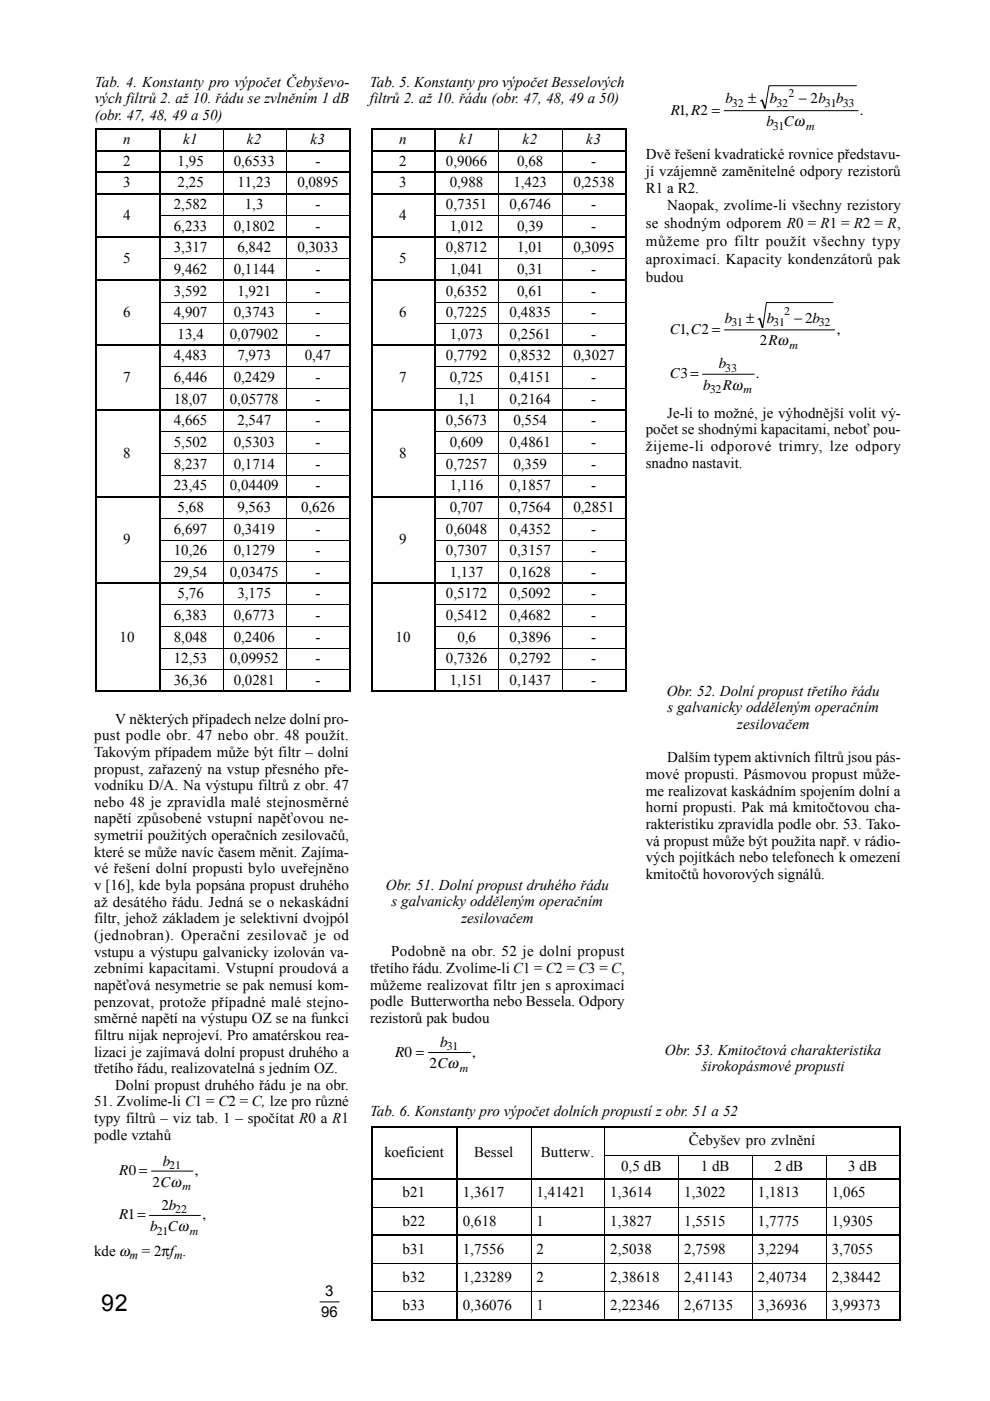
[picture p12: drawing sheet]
<svg xmlns="http://www.w3.org/2000/svg" width="210mm" height="297mm" viewBox="0 0 210 297" stroke-linecap="round" stroke-linejoin="round" font-family="sans-serif">
<defs><g id="words">
<text font-size="4.9" x="21.5" y="278.1">92</text>
<g font-size="3.2">
<text x="20.1" y="21.9">vých filtrů 2. až 10. řádu se zvlněním 1 dB</text>
<text x="20.1" y="18.3">Tab. 4. Konstanty pro výpočet Čebyševo-</text>
<text x="78.4" y="18.3">Tab. 5. Konstanty pro výpočet Besselových</text>
<text x="78.4" y="21.9">filtrů 2. až 10. řádu (obr. 47, 48, 49 a 50)</text>
<text x="153.8" y="21.9">b</text>
<text x="158.6" y="21.9">±</text>
<text x="163.2" y="21.9">b</text>
<text x="169.4" y="21.9">− 2b b</text>
<text x="20.1" y="25.4">(obr. 47, 48, 49 a 50)</text>
<text x="142.3" y="24.3">R1,R2 =</text>
<text x="162.5" y="26.8">b Cω</text>
<text x="182.3" y="24.3">.</text>
<text x="26.1" y="30.6">n</text>
<text x="26.1" y="35.2">2</text>
<text x="37.7" y="35.2">1,95</text>
<text x="38.8" y="30.6">k1</text>
<text x="49.6" y="35.2">0,6533</text>
<text x="52.3" y="30.6">k2</text>
<text x="65.8" y="30.6">k3</text>
<text x="66.9" y="35.2">-</text>
<text x="84.6" y="30.6">n</text>
<text x="84.6" y="35.2">2</text>
<text x="94.6" y="35.2">0,9066</text>
<text x="97.3" y="30.6">k1</text>
<text x="109.6" y="35.2">0,68</text>
<text x="110.8" y="30.6">k2</text>
<text x="124.3" y="30.6">k3</text>
<text x="125.4" y="35.2">-</text>
<text x="136.9" y="33.8">Dvě řešení kvadratické rovnice představu-</text>
<text x="26.1" y="39.7">3</text>
<text x="37.7" y="39.7">2,25</text>
<text x="50.4" y="39.7">11,23</text>
<text x="63.1" y="39.7">0,0895</text>
<text x="84.6" y="39.7">3</text>
<text x="95.4" y="39.7">0,988</text>
<text x="108.9" y="39.7">1,423</text>
<text x="121.6" y="39.7">0,2538</text>
<text x="136.9" y="37.4">jí vzájemně zaměnitelné odpory rezistorů</text>
<text x="136.9" y="40.9">R1 a R2.</text>
<text x="26.1" y="46.6">4</text>
<text x="36.9" y="44.3">2,582</text>
<text x="51.9" y="44.3">1,3</text>
<text x="66.9" y="44.3">-</text>
<text x="84.6" y="46.6">4</text>
<text x="94.6" y="44.3">0,7351</text>
<text x="108.1" y="44.3">0,6746</text>
<text x="125.4" y="44.3">-</text>
<text x="141.5" y="44.6">Naopak, zvolíme-li všechny rezistory</text>
<text x="36.9" y="48.9">6,233</text>
<text x="36.9" y="53.5">3,317</text>
<text x="49.6" y="48.9">0,1802</text>
<text x="50.4" y="53.5">6,842</text>
<text x="63.1" y="53.5">0,3033</text>
<text x="66.9" y="48.9">-</text>
<text x="94.6" y="53.5">0,8712</text>
<text x="95.4" y="48.9">1,012</text>
<text x="109.6" y="48.9">0,39</text>
<text x="109.6" y="53.5">1,01</text>
<text x="121.6" y="53.5">0,3095</text>
<text x="125.4" y="48.9">-</text>
<text x="136.9" y="48.4">se shodným odporem R0 = R1 = R2 = R,</text>
<text x="136.9" y="52.2">můžeme pro filtr použít všechny typy</text>
<text x="26.1" y="55.8">5</text>
<text x="36.9" y="58.1">9,462</text>
<text x="49.6" y="58.1">0,1144</text>
<text x="66.9" y="58.1">-</text>
<text x="84.6" y="55.8">5</text>
<text x="95.4" y="58.1">1,041</text>
<text x="109.6" y="58.1">0,31</text>
<text x="125.4" y="58.1">-</text>
<text x="136.9" y="56">aproximací. Kapacity kondenzátorů pak</text>
<text x="136.9" y="59.8">budou</text>
<text x="36.9" y="62.7">3,592</text>
<text x="50.4" y="62.7">1,921</text>
<text x="66.9" y="62.7">-</text>
<text x="94.6" y="62.7">0,6352</text>
<text x="109.6" y="62.7">0,61</text>
<text x="125.4" y="62.7">-</text>
<text x="26.1" y="67.2">6</text>
<text x="36.9" y="67.2">4,907</text>
<text x="37.7" y="71.9">13,4</text>
<text x="48.8" y="71.9">0,07902</text>
<text x="49.6" y="67.2">0,3743</text>
<text x="66.9" y="67.2">-</text>
<text x="66.9" y="71.9">-</text>
<text x="84.6" y="67.2">6</text>
<text x="94.6" y="67.2">0,7225</text>
<text x="95.4" y="71.9">1,073</text>
<text x="108.1" y="67.2">0,4835</text>
<text x="108.1" y="71.9">0,2561</text>
<text x="125.4" y="67.2">-</text>
<text x="125.4" y="71.9">-</text>
<text x="142.1" y="70.8">C C2 =</text>
<text x="144.1" y="70.8">1,</text>
<text x="153.7" y="68.4">b</text>
<text x="158.2" y="68.4">±</text>
<text x="162.6" y="68.4">b</text>
<text x="168.4" y="68.4">− 2b</text>
<text x="177.4" y="70.8">,</text>
<text x="36.9" y="76.4">4,483</text>
<text x="50.4" y="76.4">7,973</text>
<text x="64.6" y="76.4">0,47</text>
<text x="94.6" y="76.4">0,7792</text>
<text x="108.1" y="76.4">0,8532</text>
<text x="121.6" y="76.4">0,3027</text>
<text x="161.1" y="73.3">2Rω</text>
<text x="26.1" y="81">7</text>
<text x="36.9" y="81">6,446</text>
<text x="49.6" y="81">0,2429</text>
<text x="66.9" y="81">-</text>
<text x="84.6" y="81">7</text>
<text x="95.4" y="81">0,725</text>
<text x="108.1" y="81">0,4151</text>
<text x="125.4" y="81">-</text>
<text x="142.1" y="80.2">C3=</text>
<text x="149.1" y="82.6">b</text>
<text x="152.4" y="78.1">b</text>
<text x="153.2" y="82.6">Rω</text>
<text x="160.3" y="80.2">.</text>
<text x="36.9" y="85.6">18,07</text>
<text x="48.8" y="85.6">0,05778</text>
<text x="66.9" y="85.6">-</text>
<text x="97" y="85.6">1,1</text>
<text x="108.1" y="85.6">0,2164</text>
<text x="125.4" y="85.6">-</text>
<text x="141.5" y="88.6">Je-li to možné, je výhodnější volit vý-</text>
<text x="36.9" y="90.2">4,665</text>
<text x="36.9" y="94.8">5,502</text>
<text x="49.6" y="94.8">0,5303</text>
<text x="50.4" y="90.2">2,547</text>
<text x="66.9" y="90.2">-</text>
<text x="66.9" y="94.8">-</text>
<text x="94.6" y="90.2">0,5673</text>
<text x="95.4" y="94.8">0,609</text>
<text x="108.1" y="94.8">0,4861</text>
<text x="108.9" y="90.2">0,554</text>
<text x="125.4" y="90.2">-</text>
<text x="125.4" y="94.8">-</text>
<text x="136.9" y="95.6">žijeme-li odporové trimry, lze odpory</text>
<text x="136.9" y="92.1">počet se shodnými kapacitami, neboť pou-</text>
<text x="26.1" y="97.1">8</text>
<text x="36.9" y="99.4">8,237</text>
<text x="49.6" y="99.4">0,1714</text>
<text x="66.9" y="99.4">-</text>
<text x="84.6" y="97.1">8</text>
<text x="94.6" y="99.4">0,7257</text>
<text x="108.9" y="99.4">0,359</text>
<text x="125.4" y="99.4">-</text>
<text x="136.9" y="99.3">snadno nastavit.</text>
<text x="36.9" y="103.9">23,45</text>
<text x="48.8" y="103.9">0,04409</text>
<text x="66.9" y="103.9">-</text>
<text x="95.4" y="103.9">1,116</text>
<text x="108.1" y="103.9">0,1857</text>
<text x="125.4" y="103.9">-</text>
<text x="36.9" y="113.1">6,697</text>
<text x="37.7" y="108.6">5,68</text>
<text x="49.6" y="113.1">0,3419</text>
<text x="50.4" y="108.6">9,563</text>
<text x="63.8" y="108.6">0,626</text>
<text x="66.9" y="113.1">-</text>
<text x="94.6" y="113.1">0,6048</text>
<text x="95.4" y="108.6">0,707</text>
<text x="108.1" y="108.6">0,7564</text>
<text x="108.1" y="113.1">0,4352</text>
<text x="121.6" y="108.6">0,2851</text>
<text x="125.4" y="113.1">-</text>
<text x="26.1" y="115.4">9</text>
<text x="36.9" y="117.7">10,26</text>
<text x="49.6" y="117.7">0,1279</text>
<text x="66.9" y="117.7">-</text>
<text x="84.6" y="115.4">9</text>
<text x="94.6" y="117.7">0,7307</text>
<text x="108.1" y="117.7">0,3157</text>
<text x="125.4" y="117.7">-</text>
<text x="36.9" y="122.3">29,54</text>
<text x="48.8" y="122.3">0,03475</text>
<text x="66.9" y="122.3">-</text>
<text x="95.4" y="122.3">1,137</text>
<text x="108.1" y="122.3">0,1628</text>
<text x="125.4" y="122.3">-</text>
<text x="36.9" y="131.5">6,383</text>
<text x="37.7" y="126.9">5,76</text>
<text x="49.6" y="131.5">0,6773</text>
<text x="50.4" y="126.9">3,175</text>
<text x="66.9" y="126.9">-</text>
<text x="66.9" y="131.5">-</text>
<text x="94.6" y="126.9">0,5172</text>
<text x="94.6" y="131.5">0,5412</text>
<text x="108.1" y="126.9">0,5092</text>
<text x="108.1" y="131.5">0,4682</text>
<text x="125.4" y="126.9">-</text>
<text x="125.4" y="131.5">-</text>
<text x="25.3" y="136.1">10</text>
<text x="36.9" y="136.1">8,048</text>
<text x="49.6" y="136.1">0,2406</text>
<text x="66.9" y="136.1">-</text>
<text x="83.8" y="136.1">10</text>
<text x="97" y="136.1">0,6</text>
<text x="108.1" y="136.1">0,3896</text>
<text x="125.4" y="136.1">-</text>
<text x="36.9" y="140.6">12,53</text>
<text x="48.8" y="140.6">0,09952</text>
<text x="66.9" y="140.6">-</text>
<text x="94.6" y="140.6">0,7326</text>
<text x="108.1" y="140.6">0,2792</text>
<text x="125.4" y="140.6">-</text>
<text x="36.9" y="145.2">36,36</text>
<text x="49.6" y="145.2">0,0281</text>
<text x="66.9" y="145.2">-</text>
<text x="95.4" y="145.2">1,151</text>
<text x="108.1" y="145.2">0,1437</text>
<text x="125.4" y="145.2">-</text>
<text x="141.4" y="147.5">Obr. 52. Dolní propust třetího řádu</text>
<text x="24.5" y="153.4">V některých případech nelze dolní pro-</text>
<text x="141.5" y="151.1">s galvanicky odděleným operačním</text>
<text x="156.3" y="154.6">zesilovačem</text>
<text x="20" y="157">pust podle obr. 47 nebo obr. 48 použít.</text>
<text x="20" y="160.5">Takovým případem může být filtr – dolní</text>
<text x="141.5" y="161.6">Dalším typem aktivních filtrů jsou pás-</text>
<text x="20" y="164">propust, zařazený na vstup přesného pře-</text>
<text x="20" y="167.6">vodníku D/A. Na výstupu filtrů z obr. 47</text>
<text x="136.9" y="165.2">mové propusti. Pásmovou propust může-</text>
<text x="20" y="171.1">nebo 48 je zpravidla malé stejnosměrné</text>
<text x="136.9" y="168.7">me realizovat kaskádním spojením dolní a</text>
<text x="136.9" y="172.2">horní propusti. Pak má kmitočtovou cha-</text>
<text x="20" y="174.6">napětí způsobené vstupní napěťovou ne-</text>
<text x="20" y="178.2">symetrií použitých operačních zesilovačů,</text>
<text x="136.9" y="175.8">rakteristiku zpravidla podle obr. 53. Tako-</text>
<text x="136.9" y="179.3">vá propust může být použita např. v rádio-</text>
<text x="20" y="181.7">které se může navíc časem měnit. Zajíma-</text>
<text x="20" y="185.2">vé řešení dolní propusti bylo uveřejněno</text>
<text x="136.9" y="182.8">vých pojítkách nebo telefonech k omezení</text>
<text x="20" y="188.7">v [16], kde byla popsána propust druhého</text>
<text x="81.8" y="188.7">Obr. 51. Dolní propust druhého řádu</text>
<text x="136.9" y="186.4">kmitočtů hovorových signálů.</text>
<text x="20" y="192.3">až desátého řádu. Jedná se o nekaskádní</text>
<text x="20" y="195.8">filtr, jehož základem je selektivní dvojpól</text>
<text x="83" y="192.2">s galvanicky odděleným operačním</text>
<text x="97.8" y="195.7">zesilovačem</text>
<text x="20" y="199.3">(jednobran). Operační zesilovač je od</text>
<text x="20" y="202.8">vstupu a výstupu galvanicky izolován va-</text>
<text x="83" y="202.7">Podobně na obr. 52 je dolní propust</text>
<text x="20" y="206.3">zebními kapacitami. Vstupní proudová a</text>
<text x="20" y="209.9">napěťová nesymetrie se pak nemusí kom-</text>
<text x="78.5" y="209.8">můžeme realizovat filtr jen s aproximací</text>
<text x="78.5" y="206.3">třetího řádu. Zvolíme-li C1 = C2 = C3 = C,</text>
<text x="20" y="213.4">penzovat, protože případné malé stejno-</text>
<text x="78.5" y="213.3">podle Butterwortha nebo Bessela. Odpory</text>
<text x="20" y="216.9">směrné napětí na výstupu OZ se na funkci</text>
<text x="20" y="220.5">filtru nijak neprojeví. Pro amatérskou rea-</text>
<text x="78.5" y="216.9">rezistorů pak budou</text>
<text x="93.3" y="221.9">b</text>
<text x="20" y="224">lizaci je zajímavá dolní propust druhého a</text>
<text x="20" y="227.5">třetího řádu, realizovatelná s jedním OZ.</text>
<text x="83.8" y="224">R0 =</text>
<text x="91.1" y="226.5">2Cω</text>
<text x="100.1" y="224">,</text>
<text x="141" y="223.6">Obr. 53. Kmitočtová charakteristika</text>
<text x="148.8" y="227.1">širokopásmové propusti</text>
<text x="24.5" y="231.1">Dolní propust druhého řádu je na obr.</text>
<text x="20" y="234.6">51. Zvolíme-li C1 = C2 = C, lze pro různé</text>
<text x="20" y="238.1">typy filtrů – viz tab. 1 – spočítat R0 a R1</text>
<text x="78.5" y="236.5">Tab. 6. Konstanty pro výpočet dolních propustí z obr. 51 a 52</text>
<text x="20" y="241.7">podle vztahů</text>
<text x="81.5" y="245.3">koeficient</text>
<text x="100.6" y="245.3">Bessel</text>
<text x="114.7" y="245.3">Butterw.</text>
<text x="146.1" y="242.8">Čebyšev pro zvlnění</text>
<text x="25.3" y="249.1">R0 =</text>
<text x="32.4" y="251.6">2Cω</text>
<text x="34.5" y="247.1">b</text>
<text x="41.3" y="249.1">,</text>
<text x="131.7" y="248.3">0,5 dB</text>
<text x="148.6" y="248.3">1 dB</text>
<text x="164.2" y="248.3">2 dB</text>
<text x="179.9" y="248.3">3 dB</text>
<text x="34.2" y="256.5">2b</text>
<text x="85.4" y="253.8">b21</text>
<text x="98.1" y="253.8">1,3617</text>
<text x="113.7" y="253.8">1,41421</text>
<text x="129.4" y="253.8">1,3614</text>
<text x="145.1" y="253.8">1,3022</text>
<text x="160.7" y="253.8">1,1813</text>
<text x="176.3" y="253.8">1,065</text>
<text x="25.3" y="258.5">R1=</text>
<text x="31.9" y="261">b Cω</text>
<text x="42.9" y="258.5">,</text>
<text x="85.4" y="259.9">b22</text>
<text x="98.1" y="259.9">0,618</text>
<text x="113.7" y="259.9">1</text>
<text x="129.4" y="259.9">1,3827</text>
<text x="145.1" y="259.9">1,5515</text>
<text x="160.7" y="259.9">1,7775</text>
<text x="176.3" y="259.9">1,9305</text>
<text x="20" y="266.3">kde ω</text>
<text x="30.1" y="266.3">= 2πf .</text>
<text x="85.4" y="265.8">b31</text>
<text x="98.1" y="265.8">1,7556</text>
<text x="113.7" y="265.8">2</text>
<text x="129.4" y="265.8">2,5038</text>
<text x="145.1" y="265.8">2,7598</text>
<text x="160.7" y="265.8">3,2294</text>
<text x="176.3" y="265.8">3,7055</text>
<text x="68.9" y="274.8">3</text>
<text x="85.4" y="271.8">b32</text>
<text x="98.1" y="271.8">1,23289</text>
<text x="113.7" y="271.8">2</text>
<text x="129.4" y="271.8">2,38618</text>
<text x="145.1" y="271.8">2,41143</text>
<text x="160.7" y="271.8">2,40734</text>
<text x="176.3" y="271.8">2,38442</text>
<text x="68.1" y="279.3">96</text>
<text x="85.4" y="277.8">b33</text>
<text x="98.1" y="277.8">0,36076</text>
<text x="113.7" y="277.8">1</text>
<text x="129.4" y="277.8">2,22346</text>
<text x="145.1" y="277.8">2,67135</text>
<text x="160.7" y="277.8">3,36936</text>
<text x="176.3" y="277.8">3,99373</text>
</g>
<g font-size="2.5">
<text x="155.2" y="22.6">32</text>
<text x="164.6" y="22.6">32</text>
<text x="167.2" y="20.7">2</text>
<text x="174.9" y="22.6">31 33</text>
<text x="163.9" y="27.6">31</text>
<text x="170.9" y="27.6">m</text>
<text x="155.1" y="69.2">31</text>
<text x="163.9" y="69.2">31</text>
<text x="166.3" y="66.8">2</text>
<text x="173.6" y="69.2">32</text>
<text x="167.4" y="74">m</text>
<text x="150.5" y="83.4">32</text>
<text x="153.8" y="78.9">33</text>
<text x="157.7" y="83.4">m</text>
<text x="94.7" y="222.7">31</text>
<text x="97.5" y="227.3">m</text>
<text x="35.9" y="247.9">21</text>
<text x="37.2" y="257.3">22</text>
<text x="38.7" y="252.4">m</text>
<text x="33.3" y="261.8">21</text>
<text x="40.2" y="261.8">m</text>
<text x="27.5" y="267">m</text>
<text x="36.9" y="267">m</text>
</g>
</g></defs>
<g fill="none" stroke="#000" stroke-width=".21">
<path d="M181.6 18.2h-18.5l-.9 4.7M47.3 27.2v119.5M60.8 27.2v119.5M105.8 27.2v119.5M119.3 27.2v119.5M153.5 23.5h28.4M161.6 21.2l-.4 .2M33.7 45.7h40.7M33.7 54.9h40.7M92.2 45.7h40.7M92.2 54.9h40.7M33.7 64h40.7"/>
<path d="M33.7 68.6h40.7M33.7 77.8h40.7M92.2 64h40.7M92.2 68.6h40.7M92.2 77.8h40.7M149 79.3h10.9M153.6 69.9h23.4M161.1 67.5l-.4 .2M176.6 64.1h-14.1l-.8 5.3M33.7 82.4h40.7M33.7 91.6h40.7M33.7 96.1h40.7"/>
<path d="M92.2 82.4h40.7M92.2 91.6h40.7M92.2 96.1h40.7M33.7 100.7h40.7M33.7 109.9h40.7M33.7 114.5h40.7M33.7 119.1h40.7M92.2 100.7h40.7M92.2 109.9h40.7M92.2 114.5h40.7M92.2 119.1h40.7M33.7 128.3h40.7"/>
<path d="M33.7 132.8h40.7M33.7 137.4h40.7M92.2 128.3h40.7M92.2 132.8h40.7M92.2 137.4h40.7M33.7 142h40.7M92.2 142h40.7M90.8 223.2h9M112.7 238.8v41.2M128.3 238.8v41.2M31.7 257.7h10.8M32.1 248.3h8.8"/>
<path d="M78.7 255.9h112.3M128.2 244.9h62.8M143.9 244.9v35.1M159.6 244.9v35.1M175.2 244.9v35.1M67.8 276h4.1M78.7 267.9h112.3M78.7 273.9h112.3"/>
</g>
<g fill="none" stroke="#000" stroke-width=".3">
<path d="M20.2 27.3h54M20.2 32h54.2M20.2 36.5h54.2M20.3 27.2v119.5M33.8 27.2v119.5M78.7 27.3h54M78.7 32h54.2M78.7 36.5h54.2M78.8 27.2v119.5M92.3 27.2v119.5M20.2 41.1h54.2M20.2 50.3h54.2"/>
<path d="M20.2 59.5h54.2M78.7 41.1h54.2M78.7 50.3h54.2M78.7 59.5h54.2M20.2 73.2h54.2M78.7 73.2h54.2M20.2 87h54.2M78.7 87h54.2M20.2 105.3h54.2M78.7 105.3h54.2M20.2 146.6h54M78.7 146.6h54"/>
<path d="M78.7 238.9h112M78.8 238.8v41.2M97 238.8v41.2M78.7 249.9h112.3M78.7 261.9h112.3M78.7 279.9h112"/>
</g>
<path d="M74.3 27.2v119.5M132.8 27.2v119.5M190.9 238.8v41.2" fill="none" stroke="#000" stroke-width=".26"/>
<path d="M161.6 21.3l.6 1.6M161.1 67.6l.6 1.8M20.2 123.7h54.2M78.7 123.7h54.2" fill="none" stroke="#000" stroke-width=".34"/>
<use href="#words"/>
</svg>
